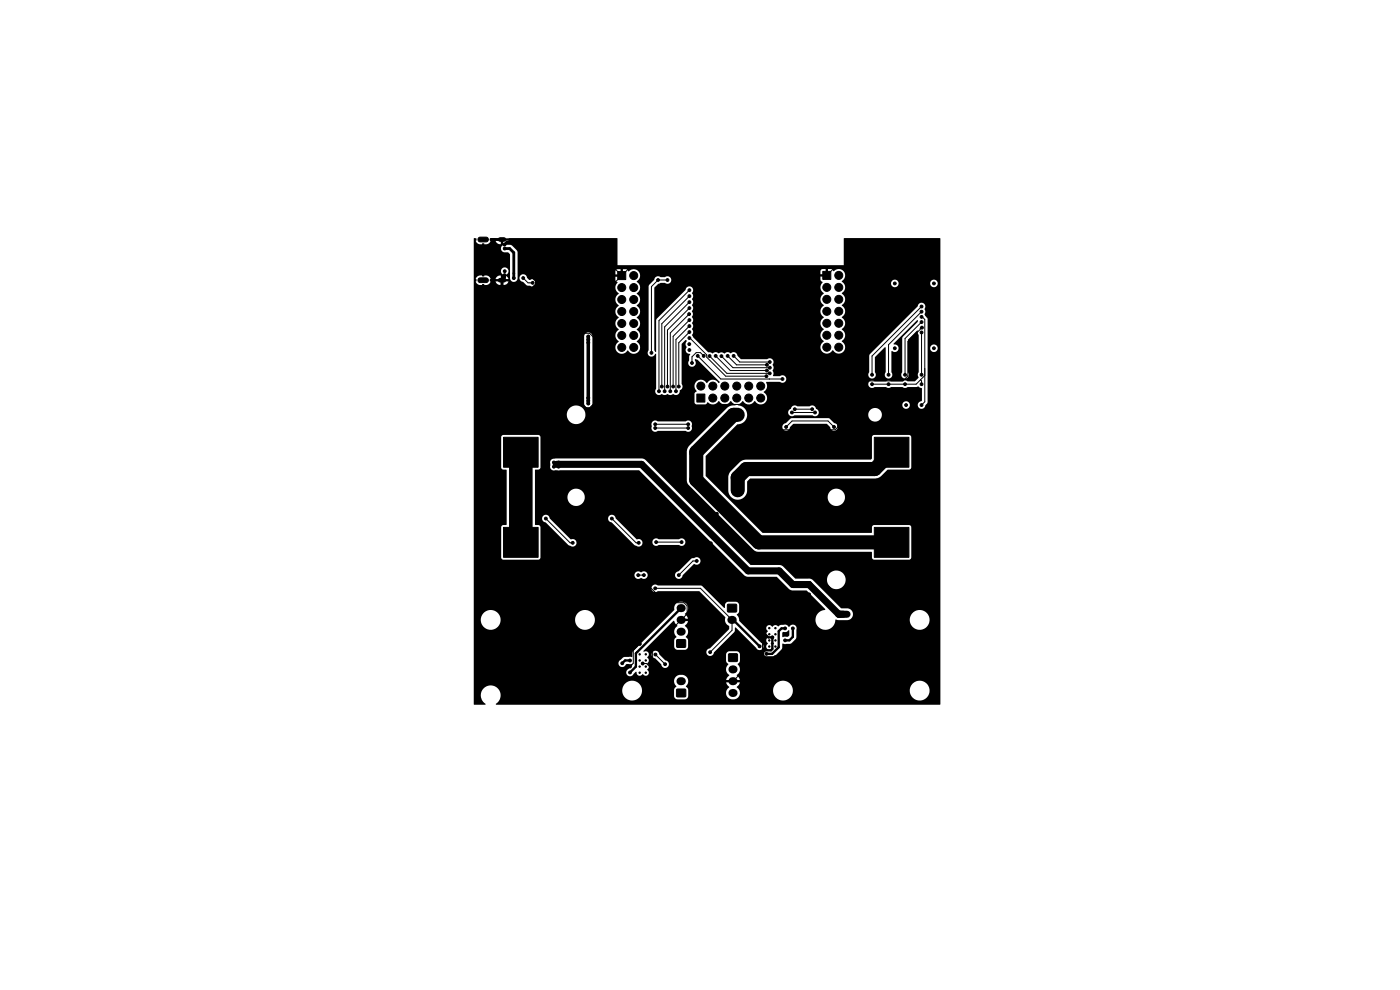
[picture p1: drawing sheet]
<svg xmlns="http://www.w3.org/2000/svg" width="297mm" height="210mm" viewBox="0 0 297 210" stroke-linecap="round" stroke-linejoin="round" font-family="sans-serif">
<g fill="#000" stroke="#000" stroke-width=".21">
<path d="M101.5 50.4l.3-.1h1.4l.3 .2 .1 .4-.4 .4h-1.4l-.4-.3zM101.5 59.1l.3-.2 1.4 .1 .3 .1 .1 .5-.4 .3h-1.4l-.4-.3zM131 57.6h1.8v1.7h-1.8zM174.5 57.6h1.8v1.7h-1.8zM106.8 92.8h7.4v6.3h-7.4zM147.8 83.6h1.7v1.7h-1.7zM185.5 92.8h7.3v6.3h-7.3zM106.8 111.9h7.4v6.3h-7.4zM185.5 111.9h7.3v6.3h-7.3zM143.6 135.7h1.8v1.6h-1.8zM154.4 128.2h1.8v1.6h-1.8zM154.6 138.7h1.8v1.6h-1.8z"/>
<path d="M143.6 146.2h1.8v1.6h-1.8z"/>
<circle cx="107" cy="51.9" r=".3"/>
<circle cx="107" cy="58.4" r=".3"/>
<circle cx="107.1" cy="57.5" r=".3"/>
<circle cx="107.1" cy="52.7" r=".3"/>
<circle cx="109" cy="59" r=".3"/>
<circle cx="111" cy="59" r=".3"/>
<circle cx="113" cy="51.4" r=".3"/>
<circle cx="113" cy="58.8" r=".3"/>
<circle cx="118" cy="58.6" r=".3"/>
<circle cx="118" cy="51.7" r=".3"/>
<circle cx="128.4" cy="54" r=".3"/>
<circle cx="134.4" cy="58.5" r=".85"/>
<circle cx="139.6" cy="59.4" r=".3"/>
<circle cx="139.6" cy="57.3" r=".3"/>
<circle cx="141.6" cy="59.4" r=".3"/>
<circle cx="141.6" cy="57.3" r=".3"/>
<circle cx="146.2" cy="57.7" r=".3"/>
<circle cx="163.7" cy="57.7" r=".3"/>
<circle cx="177.9" cy="58.4" r=".85"/>
<circle cx="181.3" cy="54" r=".3"/>
<circle cx="183.9" cy="59" r=".3"/>
<circle cx="186.4" cy="56" r=".3"/>
<circle cx="108" cy="63" r=".3"/>
<circle cx="112" cy="68" r=".3"/>
<circle cx="113" cy="60" r=".3"/>
<circle cx="116" cy="78" r=".3"/>
<circle cx="118.1" cy="65" r=".3"/>
<circle cx="121" cy="65" r=".3"/>
<circle cx="123.3" cy="70.8" r=".3"/>
<circle cx="124.8" cy="72.7" r=".3"/>
<circle cx="124.8" cy="71.4" r=".3"/>
<circle cx="124.8" cy="72" r=".3"/>
<circle cx="126.2" cy="76.8" r=".3"/>
<circle cx="128" cy="60" r=".3"/>
<circle cx="128" cy="63" r=".3"/>
<circle cx="131.9" cy="63.5" r=".85"/>
<circle cx="131.9" cy="66.1" r=".85"/>
<circle cx="131.9" cy="68.6" r=".85"/>
<circle cx="131.9" cy="61" r=".85"/>
<circle cx="131.9" cy="73.7" r=".85"/>
<circle cx="131.9" cy="71.2" r=".85"/>
<circle cx="134.4" cy="61" r=".85"/>
<circle cx="134.4" cy="63.5" r=".85"/>
<circle cx="134.4" cy="68.6" r=".85"/>
<circle cx="134.4" cy="73.7" r=".85"/>
<circle cx="134.4" cy="66.1" r=".85"/>
<circle cx="134.4" cy="71.2" r=".85"/>
<circle cx="136.7" cy="77.5" r=".3"/>
<circle cx="138.2" cy="74.8" r=".3"/>
<circle cx="146.2" cy="66.6" r=".3"/>
<circle cx="146.2" cy="73" r=".3"/>
<circle cx="146.2" cy="61.6" r=".3"/>
<circle cx="146.2" cy="65.4" r=".3"/>
<circle cx="146.2" cy="62.8" r=".3"/>
<circle cx="146.2" cy="69.2" r=".3"/>
<circle cx="146.2" cy="74.3" r=".3"/>
<circle cx="146.2" cy="64.1" r=".3"/>
<circle cx="146.2" cy="70.4" r=".3"/>
<circle cx="146.2" cy="67.9" r=".3"/>
<circle cx="146.2" cy="71.7" r=".3"/>
<circle cx="146.8" cy="77" r=".3"/>
<circle cx="148" cy="75.5" r=".3"/>
<circle cx="149.3" cy="75.5" r=".3"/>
<circle cx="150.5" cy="75.5" r=".3"/>
<circle cx="151.8" cy="75.5" r=".3"/>
<circle cx="152.1" cy="64.8" r=".3"/>
<circle cx="152.1" cy="66.2" r=".3"/>
<circle cx="152.8" cy="66.9" r=".3"/>
<circle cx="152.8" cy="64.1" r=".3"/>
<circle cx="152.8" cy="65.5" r=".3"/>
<circle cx="153" cy="75.5" r=".3"/>
<circle cx="153.5" cy="64.8" r=".3"/>
<circle cx="153.5" cy="66.2" r=".3"/>
<circle cx="153.5" cy="65.5" r=".3"/>
<circle cx="154.2" cy="66.9" r=".3"/>
<circle cx="154.2" cy="64.1" r=".3"/>
<circle cx="154.2" cy="65.5" r=".3"/>
<circle cx="154.4" cy="75.5" r=".3"/>
<circle cx="154.9" cy="64.8" r=".3"/>
<circle cx="154.9" cy="66.2" r=".3"/>
<circle cx="155.6" cy="75.5" r=".3"/>
<circle cx="162.6" cy="79.8" r=".3"/>
<circle cx="162.7" cy="78.6" r=".3"/>
<circle cx="162.7" cy="77.4" r=".3"/>
<circle cx="163.3" cy="76.8" r=".3"/>
<circle cx="163.3" cy="79.2" r=".3"/>
<circle cx="163.3" cy="78" r=".3"/>
<circle cx="175.4" cy="61" r=".85"/>
<circle cx="175.4" cy="68.6" r=".85"/>
<circle cx="175.4" cy="66" r=".85"/>
<circle cx="175.4" cy="71.1" r=".85"/>
<circle cx="175.4" cy="63.5" r=".85"/>
<circle cx="175.4" cy="73.7" r=".85"/>
<circle cx="177.9" cy="66" r=".85"/>
<circle cx="177.9" cy="71.1" r=".85"/>
<circle cx="177.9" cy="61" r=".85"/>
<circle cx="177.9" cy="68.6" r=".85"/>
<circle cx="177.9" cy="63.5" r=".85"/>
<circle cx="177.9" cy="73.7" r=".85"/>
<circle cx="185" cy="79.5" r=".3"/>
<circle cx="188.5" cy="79.5" r=".3"/>
<circle cx="189.8" cy="60.1" r=".3"/>
<circle cx="189.8" cy="73.9" r=".3"/>
<circle cx="190" cy="67" r=".3"/>
<circle cx="192" cy="79.5" r=".3"/>
<circle cx="195.5" cy="65" r=".3"/>
<circle cx="195.5" cy="67.2" r=".3"/>
<circle cx="195.5" cy="68.3" r=".3"/>
<circle cx="195.5" cy="70.5" r=".3"/>
<circle cx="195.5" cy="79.5" r=".3"/>
<circle cx="195.5" cy="66.1" r=".3"/>
<circle cx="195.6" cy="69.5" r=".3"/>
<circle cx="198.1" cy="60.1" r=".3"/>
<circle cx="198.1" cy="73.9" r=".3"/>
<circle cx="103" cy="85" r=".3"/>
<circle cx="108" cy="80" r=".3"/>
<circle cx="112.1" cy="95.5" r=".3"/>
<circle cx="112.1" cy="96.4" r=".3"/>
<circle cx="112.6" cy="96" r=".3"/>
<circle cx="113.1" cy="95.5" r=".3"/>
<circle cx="113.1" cy="96.4" r=".3"/>
<circle cx="117.5" cy="94" r=".3"/>
<circle cx="117.5" cy="99" r=".3"/>
<circle cx="117.5" cy="93" r=".3"/>
<circle cx="117.5" cy="98.1" r=".3"/>
<circle cx="118" cy="98.5" r=".3"/>
<circle cx="118" cy="93.5" r=".3"/>
<circle cx="118.4" cy="93" r=".3"/>
<circle cx="118.4" cy="94" r=".3"/>
<circle cx="118.5" cy="99" r=".3"/>
<circle cx="118.5" cy="98.1" r=".3"/>
<circle cx="123.3" cy="83" r=".3"/>
<circle cx="124.8" cy="85" r=".3"/>
<circle cx="124.8" cy="85.6" r=".3"/>
<circle cx="124.8" cy="84.4" r=".3"/>
<circle cx="126.2" cy="80" r=".3"/>
<circle cx="126.2" cy="83" r=".3"/>
<circle cx="139" cy="90" r=".3"/>
<circle cx="139" cy="90.8" r=".3"/>
<circle cx="139.8" cy="83" r=".3"/>
<circle cx="140.4" cy="82" r=".3"/>
<circle cx="141" cy="83" r=".3"/>
<circle cx="141.6" cy="82" r=".3"/>
<circle cx="142.2" cy="83" r=".3"/>
<circle cx="142.8" cy="82" r=".3"/>
<circle cx="143.4" cy="83" r=".3"/>
<circle cx="144" cy="82" r=".3"/>
<circle cx="146" cy="90" r=".3"/>
<circle cx="146" cy="90.8" r=".3"/>
<circle cx="148.7" cy="81.9" r=".85"/>
<circle cx="151.2" cy="84.4" r=".85"/>
<circle cx="151.2" cy="81.9" r=".85"/>
<circle cx="153.8" cy="81.9" r=".85"/>
<circle cx="153.8" cy="84.4" r=".85"/>
<circle cx="156.3" cy="81.9" r=".85"/>
<circle cx="156.3" cy="84.4" r=".85"/>
<circle cx="156.5" cy="88" r=".3"/>
<circle cx="158.8" cy="84.4" r=".85"/>
<circle cx="158.8" cy="81.9" r=".85"/>
<circle cx="161.4" cy="84.4" r=".85"/>
<circle cx="161.4" cy="81.9" r=".85"/>
<circle cx="164.2" cy="90.6" r=".3"/>
<circle cx="165.5" cy="85.4" r=".3"/>
<circle cx="166" cy="80.4" r=".3"/>
<circle cx="166.8" cy="90.6" r=".3"/>
<circle cx="168" cy="87.5" r=".3"/>
<circle cx="168.6" cy="86.8" r=".3"/>
<circle cx="172.3" cy="86.8" r=".3"/>
<circle cx="172.9" cy="87.5" r=".3"/>
<circle cx="174.4" cy="90.6" r=".3"/>
<circle cx="176.9" cy="90.6" r=".3"/>
<circle cx="177.7" cy="80.8" r=".3"/>
<circle cx="181" cy="80.8" r=".3"/>
<circle cx="185" cy="81.5" r=".3"/>
<circle cx="188.5" cy="81.5" r=".3"/>
<circle cx="192" cy="81.5" r=".3"/>
<circle cx="192.2" cy="88" r=".3"/>
<circle cx="192.2" cy="85.9" r=".3"/>
<circle cx="195.5" cy="88" r=".3"/>
<circle cx="195.5" cy="81.5" r=".3"/>
<circle cx="195.5" cy="85.9" r=".3"/>
<circle cx="115.8" cy="110" r=".3"/>
<circle cx="116.9" cy="115.2" r=".3"/>
<circle cx="117.2" cy="119" r=".3"/>
<circle cx="121.5" cy="115.2" r=".3"/>
<circle cx="124" cy="119" r=".3"/>
<circle cx="129.8" cy="110" r=".3"/>
<circle cx="130.9" cy="115.2" r=".3"/>
<circle cx="131.2" cy="119" r=".3"/>
<circle cx="135.5" cy="115.2" r=".3"/>
<circle cx="137.6" cy="118.8" r=".3"/>
<circle cx="139.2" cy="115" r=".3"/>
<circle cx="144.6" cy="115" r=".3"/>
<circle cx="147.8" cy="119" r=".3"/>
<circle cx="150.8" cy="115.2" r=".3"/>
<circle cx="152.1" cy="109" r=".3"/>
<circle cx="156.5" cy="104" r=".3"/>
<circle cx="162.8" cy="118.6" r=".3"/>
<circle cx="109.8" cy="124.2" r=".3"/>
<circle cx="109.8" cy="127.5" r=".3"/>
<circle cx="135.4" cy="122" r=".3"/>
<circle cx="135.7" cy="138.8" r=".15"/>
<circle cx="135.7" cy="136.6" r=".3"/>
<circle cx="135.7" cy="133.3" r=".3"/>
<circle cx="136.6" cy="122" r=".3"/>
<circle cx="137" cy="138.8" r=".15"/>
<circle cx="139" cy="124.8" r=".3"/>
<circle cx="139.1" cy="138.8" r=".3"/>
<circle cx="144" cy="122" r=".3"/>
<circle cx="150.6" cy="138.3" r=".3"/>
<circle cx="161.2" cy="137.1" r=".3"/>
<circle cx="161.2" cy="133.3" r=".3"/>
<circle cx="162.6" cy="138.7" r=".3"/>
<circle cx="163.2" cy="133.3" r=".15"/>
<circle cx="163.2" cy="134.6" r=".15"/>
<circle cx="163.2" cy="137.1" r=".15"/>
<circle cx="163.2" cy="135.9" r=".15"/>
<circle cx="163.9" cy="135.2" r=".3"/>
<circle cx="164.5" cy="139.4" r=".3"/>
<circle cx="164.5" cy="133.3" r=".15"/>
<circle cx="164.5" cy="134.6" r=".15"/>
<circle cx="164.5" cy="137.1" r=".15"/>
<circle cx="164.5" cy="135.9" r=".15"/>
<circle cx="166.6" cy="134.6" r=".3"/>
<circle cx="166.6" cy="135.8" r=".3"/>
<circle cx="166.6" cy="133.3" r=".3"/>
<circle cx="168.2" cy="126.1" r=".3"/>
<circle cx="168.2" cy="124" r=".3"/>
<circle cx="168.2" cy="133.3" r=".3"/>
<circle cx="170.2" cy="136.8" r=".3"/>
<circle cx="170.2" cy="135.2" r=".3"/>
<circle cx="171.2" cy="136" r=".3"/>
<circle cx="171.6" cy="124" r=".3"/>
<circle cx="171.6" cy="126.1" r=".3"/>
<circle cx="172" cy="136.8" r=".3"/>
<circle cx="172" cy="135.2" r=".3"/>
<circle cx="178.1" cy="130.3" r=".3"/>
<circle cx="178.9" cy="130.3" r=".3"/>
<circle cx="179.7" cy="130.3" r=".3"/>
<circle cx="189" cy="137" r=".3"/>
<circle cx="189" cy="135.4" r=".3"/>
<circle cx="190" cy="136.2" r=".3"/>
<circle cx="190.8" cy="137" r=".3"/>
<circle cx="190.8" cy="135.4" r=".3"/>
<circle cx="109.2" cy="148.8" r=".3"/>
<circle cx="109.2" cy="147.2" r=".3"/>
<circle cx="110" cy="148" r=".3"/>
<circle cx="110.8" cy="148.6" r=".3"/>
<circle cx="110.8" cy="147.2" r=".3"/>
<circle cx="128.2" cy="148.6" r=".3"/>
<circle cx="128.2" cy="147.2" r=".3"/>
<circle cx="129" cy="148" r=".3"/>
<circle cx="129.8" cy="148.6" r=".3"/>
<circle cx="129.8" cy="147.2" r=".3"/>
<circle cx="132" cy="140.7" r=".3"/>
<circle cx="133.6" cy="141.4" r=".3"/>
<circle cx="133.6" cy="142.7" r=".3"/>
<circle cx="133.6" cy="140.1" r=".3"/>
<circle cx="135.7" cy="140.1" r=".15"/>
<circle cx="135.7" cy="141.4" r=".15"/>
<circle cx="135.7" cy="142.7" r=".15"/>
<circle cx="136.4" cy="140.8" r=".3"/>
<circle cx="137" cy="140.1" r=".15"/>
<circle cx="137" cy="141.4" r=".15"/>
<circle cx="137" cy="142.7" r=".15"/>
<circle cx="139.1" cy="142.7" r=".3"/>
<circle cx="141.1" cy="140.9" r=".3"/>
<circle cx="164.5" cy="142.6" r=".3"/>
</g>
<path d="M144.4 134h.2M144.4 131.5h.2M144.4 129h.2M155.1 131.5h.4M144.3 144.5h.4M155.4 142h.2M155.4 144.5h.2M155.4 147h.2" fill="none" stroke="#000" stroke-width="1.7"/>
<path d="M106.1 50.8h.8M106.1 59.4h.8" fill="none" stroke="#000" stroke-width="1"/>
<g fill="none" stroke="#000" stroke-width=".21">
<path d="M111 59l1 1h1M118 58.6l.1 6.4M118 51.7h-4.7l-.3-.3h.4l2.6 2.6h12.4v1l3.5 3.5M141.6 59.4h-2l-1.4 1.4v14.1M163.7 57.7h-2.1l-8.1 8.1v-.8l-7.7-7.7h-6.2l-.4-.4h-5.7l-3.1 3.1h-2.4v3h-5l-2 2M181.3 54v2.4l2.6 2.6M181.8 56.9h-4.9l-1.5 1.5M186.4 56l-2.5 2.5v2.4l6.1 6.1M121 65h.1M121 65h-3l-3 3h-3M121 65l2.3 2.4v3.4l.1-.1h1.7l1.1 1.2v13.5l-1.1 1.1h-.7l-1.1-1.1v-2.4M126.2 76.8l.7 .7h9.8"/>
<path d="M141.6 71h.1M141.6 70.7h.1M146.2 66.6l-4 4v12.4M146.2 65.4l-4.6 4.6v12M146.2 69.2l-2.8 2.8v11M146.2 67.9l-3.4 3.5v10.6M146.2 61.6l-6.4 6.4v15M146.2 64.1l-5.2 5.2v13.7M146.2 62.8l-5.8 5.9v13.3M146.2 70.5l-2.2 2.2v9.3M146.2 70.4v.1M146.2 71.7l3.7 3.6v.5l4.1 4h8.6"/>
<path d="M148 75.5l4.9 4.9h13.1M149.3 75.5l-.7-.7h-.9l-.9 .9v1.3M150.5 75.5l3.7 3.7h9.1M151.8 75.5h.1M151.8 75.5l3.1 3.1h7.8M153 75.5l2.5 2.5h7.8M154.4 75.5l1.9 1.9h6.4M155.6 75.5l1.3 1.3h6.4M195.5 67.2l.7 .6v17.4l-.7 .7M195.5 70.5v9M195.5 66.1l-7 7v6.4M195.5 65l-10.5 10.5v4"/>
<path d="M195.5 68.3l-3.5 3.5v7.7M195.6 69.5l-3 3v7.2l-1.1 1.1h-13.8M196.2 79.7l-1.9 1.8h-9.3M123.3 83h-2.3l-5-5-2 2h-6l-5 5M123.3 83l-5.8 5.8v5.2M139 90.8h7M139 90h7M139.8 82.9h.1M163.2 80.4h.1M165.5 85.4v3.9l-1.3 1.3 .6 .6h9l.6-.6M166.8 90.6l1.2-1.3h7.7l1.2 1.3M168 87.5h4.9"/>
<path d="M168.6 86.8h3.7M174.4 90.6v6.6h-5.6l-11.4-11.4h-4.7l-7.3 7.3v9.2l16.2 16.3h8.5l10.2 10.2h2.3l7.4 7.4M177.7 80.8h.1M177.7 80.8v9.8l-.5 .6h-2.2l-.6-.6M181 80.8l7.2 7.2h7.3M195.3 80.6l.2 .2v.7M115.8 110l5.1 5.2h.6M116.9 115.2v3.5l.3 .3M117.2 119l-5.2 5.2h-2.2v3.3M117.2 119h14M129.8 110l5.1 5.2 .6-.1M130.9 115.2v3.5l.3 .3"/>
<path d="M137.6 118.8l.9-.9h9.7l2.6-2.6 10.8 10.8h6.6M137.6 118.8h-6.2l-.2 .2M137.6 118.8v5.5l3.6 3.5M139.2 115h5.4M147.8 119h-.8l-3 3M147.8 119h.1M135.4 122h1.2M135.4 122h.1M139 124.8h9.6l6.7 6.7M139 138.9l2.2 2.1M139 138.8v.1M141.2 127.8h3.9l.7 .7v1.7l-7.4 7.4v4.5"/>
<path d="M141.2 127.8l-5.5 5.5v3.3l-1.4 1.4v2.7l-.7 .7M155.3 131.5v2.2l-4.7 4.7M155.3 131.5h.2M161.1 133.3l.7 .6v4.3l-6.3 6.3M166.4 133.3h.1M136.3 140.8h.8l1.9 1.9"/>
</g>
<path d="M144.5 129l-9.6 9.6v2.8l-1.3 1.3M155.5 131.5l5.6 5.6M161.1 133.3l1.9 1.9h.8v2.5l-.2 .2h-1.3l-.5 .5v.6l.5 .5 2.2-.1M164.5 139.4v3.2M166.5 133.3h-.7l-.6 .6v3.4l-1.4 1.4h-1.2M168.2 133.3v1.8l-.7 .7h-1M171.2 136l-3.4 3.4h-3.3M171.2 136l.2 .2h18.6M171.6 126.1h-3.4l3 3v6.9M171.6 126.1h.1M133.6 140.1h.1M133.6 140.1h-1l-.6 .6" fill="none" stroke="#000" stroke-width=".5"/>
<path d="M104.2 50.8h.1M104.2 50.8h2.3M107 58.4v.5l-.5 .5v2.1l1.5 1.5h3.2l2.6-2.7v-.7l-.8-.8h4.8l.2-.2M107.1 52.7h1l.9 .9v5.4M113 51.4h-5.5l-.5 .5" fill="none" stroke="#000" stroke-width=".6"/>
<path d="M110.5 95.9v19.2" fill="none" stroke="#000" stroke-width="5"/>
<path d="M156.5 88h-.9l-7.9 7.9v5.9l13.2 13.3h28.3M189.2 95.9l-3.6 3.6h-27.3l-1.8 1.8v2.7" fill="none" stroke="#000" stroke-width="3"/>
<path d="M118 98.5h18.1l22.6 22.6h6.6l2.9 2.9h3.4M171.6 124l6.3 6.3h1.8M171.6 124h.1" fill="none" stroke="#000" stroke-width="1.5"/>
<path d="M124.8 71.4v14.2" fill="none" stroke="#000" stroke-width=".75"/>
<g fill="#000">
<path d="M100.5 50.5l.5 .1 .1 .4-.2 .1 .1 .2 .3 .3 .5 .2h.5l.1-.2h.3l.1 .2 .8-.1 .4-.5-.1-.6 .2-.1 1.8 .1-.1 .2 .1 .3h-.8a1.01 1.01 0 0 0 1.1 .7v-.7h.5l.1 .8a.83 .83 0 0 0-.5 .9 .83 .83 0 0 0 .7 .7h.8l.4 .5v5.2a.81 .81 0 0 0 1 .6 .81 .81 0 0 0 .6-.9h.4v.2a.9 .9 0 0 0 .8 .7l.8 .8h.6a.84 .84 0 0 0 1.2-.1 .84 .84 0 0 0-.1-1.2 .84 .84 0 0 0-1.2 .1l-.5-.5a.8 .8 0 0 0-.8-.7 .8 .8 0 0 0-.8 .7h-.4v-5.5l-1.3-1.4-1.1-.1-.1-.2 .6-.6h-.8l.1-.3-.1-.2 23.8-.1 .1 .1v5.7h48l.1-5.8h20.3l.1 98.9-.1 .1-94.2-.1a2.34 2.34 0 0 0 .7-3h26.1v.2a2.11 2.11 0 0 0 3.2 1.7 2.11 2.11 0 0 0 0-3.6 2.11 2.11 0 0 0-3.2 1.7l-26.1-.1a2.13 2.13 0 0 0-3.4-.2 2.13 2.13 0 0 0 .5 3.3l-.1 .1-2.4-.1v-5h42.5l.1 .6 .4 .6-.5 .6v1.5a.74 .74 0 0 0 .7 .7l1.7-.1 .4-.2 .2-.4v-1.5l-.5-.5a1.44 1.44 0 0 0 .5-1.5 1.44 1.44 0 0 0-1.2-1.1 1.44 1.44 0 0 0-1.8 1.3h-42.5v-3.8h30.7v.2a.9 .9 0 0 0 .8 .7 .9 .9 0 0 0 .9-.6h1.2v.2l-.8 .8a.81 .81 0 0 0-.2 1.3 .81 .81 0 0 0 1.3-.2l.4-.5h.2a.72 .72 0 0 0 .5 .8 .72 .72 0 0 0 .9-.3 .7 .7 0 0 0 1.1 .1 .7 .7 0 0 0-.2-1.1 .78 .78 0 0 0 0-1.3 .78 .78 0 0 0 0-1.3l.4-.6h.5a.86 .86 0 0 0 .8 .9l1.3 1.3a.81 .81 0 0 0 .9 .7 .81 .81 0 0 0 .7-.8 .81 .81 0 0 0-.8-.8l-1.2-1.3a.8 .8 0 0 0-.8-.8 .8 .8 0 0 0-.9 .8l-.5-.1a.73 .73 0 0 0-1.2-.5v-.2l6.3-6.3h.2l.2 .5 .5 .5a1.58 1.58 0 0 0-.2 2.4l-.5 .6v1.5a.74 .74 0 0 0 .7 .7l1.7-.1 .4-.2 .2-.4v-1.5l-.5-.5a1.57 1.57 0 0 0-.2-2.5l.5-.5 .2-.4h-1.1v-.5h1.1l-.2-.5-.5-.5a1.47 1.47 0 0 0-.2-2.6 1.47 1.47 0 0 0-2 1.6l-8.8 8.8-.2 1.2-1.9 .1-.8 .8-.2 .4h-30.7v-9.2h1.5a2.11 2.11 0 0 0 2.1 2.2 2.11 2.11 0 0 0 2.1-2.2h15.8v.2a2.11 2.11 0 0 0 3.2 1.7 2.11 2.11 0 0 0 0-3.6 2.11 2.11 0 0 0-3.2 1.7h-15.8v-.3a2.11 2.11 0 0 0-2.2-1.7 2.11 2.11 0 0 0-2 2h-1.5v-6.7h37.7v.2a.83 .83 0 0 0 1.4 .5h8.8l5.5 5.5a1.64 1.64 0 0 0 .8 2v.6l-4.1 4a.81 .81 0 0 0-.7 1.2 .81 .81 0 0 0 1.4 .1h2.7v1.5l.5 .5a1.57 1.57 0 0 0 .2 2.5l-.5 .5-.2 .5h1.1v.5h-1.1l.2 .4 .5 .5a1.44 1.44 0 0 0-.6 1.5 1.44 1.44 0 0 0 1.2 1.2 1.39 1.39 0 0 0 1.4-.5 1.39 1.39 0 0 0 .1-1.5h7.2a2.11 2.11 0 0 0 2.1 2.2 2.11 2.11 0 0 0 2.1-2.2h24.8v.2a2.11 2.11 0 0 0 3.2 1.7 2.11 2.11 0 0 0 0-3.6 2.11 2.11 0 0 0-3.2 1.7h-24.8v-.3a2.11 2.11 0 0 0-2.2-1.7 2.11 2.11 0 0 0-2 2h-7.2l-.5-.7 .5-.5 .2-.4h-1.1v-.5h1.1l-.2-.5-.5-.5a1.59 1.59 0 0 0 .2-2.4l.5-.6-.1-1.7h4.9a.81 .81 0 0 0 1.1 .9h1l.4-.2 1.6-1.6 .1-1.2 .6 .1 1.3-.2 1-1.1 .1-1.7a.84 .84 0 0 0-.6-1.1 .84 .84 0 0 0-1 .5l-.1-.1a.82 .82 0 0 0-1.1-.4l-.9 .2a.39 .39 0 0 1-.6-.1h-.4l-.4 .3a.73 .73 0 0 0-1.1-.1 .73 .73 0 0 0 .1 1.1l-.1 .1a.73 .73 0 0 0 .1 1.2l-.1 .1a.73 .73 0 0 0 .1 1.2l-.1 .1a.73 .73 0 0 0 .1 1.2l-.1 .1a.82 .82 0 0 0-1 .7h-4.9l-.5-.4-1.7-.1a.74 .74 0 0 0-.7 .7h-2.7l.2-.4 4.3-4.3 .2-1 4.4 4.4a.81 .81 0 0 0 1.3 .2 .81 .81 0 0 0-.2-1.3l-4.7-4.7-.1-.7-.4-.6 .5-.7v-1.5l-.4-.5h-2.2l-.3 .4-.1 .8h-.2l-4.6-4.6-.3-.1h-9.2a.8 .8 0 0 0-1.3 .5h-37.7v-2.8h34.1v.2a1 1 0 0 0 1.5 .5 .8 .8 0 0 0 .9 .1 .8 .8 0 0 0 .4-.8h5.8v.2a.82 .82 0 0 0 .8 .7 .82 .82 0 0 0 .8-.8l2.4-2.4a.82 .82 0 0 0 1.2 0 .82 .82 0 0 0 0-1.1 .82 .82 0 0 0-1.1-.1l-.7 .1-2.7 2.7a.81 .81 0 0 0-.7 .7h-5.8v-.1a1.06 1.06 0 0 0-1.5-.4 .8 .8 0 0 0-1.3 .5h-34.1v-29.2h5.8v6.5l.3 .4 .9 .1v11.6l-.9 .1-.3 .4v6.5l.2 .3 .3 .1h7.4l.3-.1 .2-.3v-6.5l-.3-.4-.9-.1v-1.4h1.5a.86 .86 0 0 0 .8 .9l4.8 4.9a1 1 0 0 0 1.7-.6 .91 .91 0 0 0-1.3-.7l-4.4-4.5h12.4v.2a.9 .9 0 0 0 .8 .7l4.8 4.9a1 1 0 0 0 1.7-.6v-.2h2.1v.2a.84 .84 0 0 0 1.4 .5h4.3a.81 .81 0 0 0 1.1-.1 .81 .81 0 0 0-.1-1.1 .81 .81 0 0 0-1.1 0h-4.3a.8 .8 0 0 0-1.3 .5h-2.1a.97 .97 0 0 0-1.3-.5l-4.4-4.5a.8 .8 0 0 0-.8-.7 .8 .8 0 0 0-.8 .7h-12.4v-.1a.8 .8 0 0 0-.9-.6 .8 .8 0 0 0-.7 .7h-1.5v-4.5h6.9v.2a1.84 1.84 0 0 0 2.8 1.5 1.84 1.84 0 0 0 0-3.2 1.84 1.84 0 0 0-2.8 1.5h-6.9v-5.7l.8-.1 .3-.2 .1-1.4h2v.3a1.1 1.1 0 0 0 .7 1.5h18.2l22.3 22.3 .7 .3h6.2l2.9 2.8 3.4 .1 4 3.9-.1 .2a2.13 2.13 0 0 0-2 2.2 2.13 2.13 0 0 0 2.3 2 2.13 2.13 0 0 0 2-2.2l2.5 .2 .6-.2h12.6a2.11 2.11 0 0 0 2.9 2 2.11 2.11 0 0 0 .5-3.5 2.11 2.11 0 0 0-3.4 1.2v.3h-12.6a1.25 1.25 0 0 0 .5-1.4 1.25 1.25 0 0 0-1.1-1h-1.4l-6.2-6.1h3.2a1.98 1.98 0 0 0 2.8 1.9 1.98 1.98 0 0 0 .5-3.3 1.98 1.98 0 0 0-3.2 1.1l-.1 .3-6.6-.2-2.7-2.6-.5-.2-6.4-.1-22.6-22.5h-19a.8 .8 0 0 0-.9 .7h-2v-5.3l-.4-.4h-7.5l-.3 .1-.2 .3h-5.8v-4.8h19.7v.2a1.98 1.98 0 0 0 2.4 1.8h15.6l.1 .5a.85 .85 0 0 0 .2 1 .85 .85 0 0 0 1.1 0h5.9a.83 .83 0 0 0 1 0 .83 .83 0 0 0 .2-1 .82 .82 0 0 0-.2-1.1 .82 .82 0 0 0-1.1 .1h-5.9a.8 .8 0 0 0-1.3 .5h-15.6h.3a1.98 1.98 0 0 0 .5-3.5 1.98 1.98 0 0 0-3.2 1.5h-19.7v-16.6h23.4v14.4a.88 .88 0 0 0 .9 .8 .88 .88 0 0 0 .9-.8v-14.4a.88 .88 0 0 0-.9-.8 .88 .88 0 0 0-.9 .8h-23.4v-10.4h30l.2 .8 .6 .5a1.6 1.6 0 0 0-.6 2l.6 .6a1.48 1.48 0 0 0 0 2.6 1.48 1.48 0 0 0 0 2.5 1.48 1.48 0 0 0 0 2.5 1.4 1.4 0 0 0-.4 2.3 1.4 1.4 0 0 0 2.3-.4l.1 .1a1.35 1.35 0 0 0 2 .4h2.1v.1a.86 .86 0 0 0 .8 .7 .86 .86 0 0 0 .9-.6l.1 .2v7.2a.88 .88 0 0 0 .1 1.2 .88 .88 0 0 0 1.2 0l.6 .2 .4-.2a1.36 1.36 0 0 0 1.4 0 .88 .88 0 0 0 1 .1 .88 .88 0 0 0 .4-.9 .84 .84 0 0 0 .3-1.4v-8.4l.8-.9 .3 .2a1.09 1.09 0 0 0-.1 1.4 .98 .98 0 0 0 .8 1.5l-.2 .4v.9a.81 .81 0 0 0 .1 1.1 .81 .81 0 0 0 1.1-.1 .81 .81 0 0 0 0-1.1l.1-.2 .5 .1 4.6 4.6-.2 .4a1.45 1.45 0 0 0-2.5 0 1.41 1.41 0 0 0-2.1-.4 1.41 1.41 0 0 0 0 2.1l-.5 .5v1.8l.2 .3 .3 .2h1.8l.5-.5a1.57 1.57 0 0 0 2.4-.2 1.48 1.48 0 0 0 2.5 0l1 .7-.1 .2a2.13 2.13 0 0 0-1.6 .5l-8.4 8.5-.2 .8v6.4l.5 .9 13.4 13.5 1.2 .5h24.1l.1 .1v1.1l.4 .4h7.5l.4-.4v-6.5l-.4-.4h-7.5l-.4 .4v1.1l-.1 .1h-23.1l-11.9-11.8h4.6v3.1a2 2 0 0 0 1.4 1.6 2 2 0 0 0 2.1-.5h17.6v.2a1.84 1.84 0 0 0 2.8 1.5 1.84 1.84 0 0 0 0-3.2 1.84 1.84 0 0 0-2.8 1.5h-17.6l.5-1v-2.3l.7-.6h26.5l1-.3 1.6-1.6h4.6l.4-.4v-6.7l-.4-.2h-7.7l-.2 .4v4.5l-.3 .3h-26.5l-1.2 .5-2 2-.5 1.2h-4.6l-.2-.2v-4.3l6.2-6.2h10.1a.82 .82 0 0 0 .7 .9 .82 .82 0 0 0 .9-.8l.7-.7h7.1l.7 .7a.81 .81 0 0 0 .9 .8 .81 .81 0 0 0 .7-.9 .81 .81 0 0 0-.8-.8l-1.2-1h-7.7l-1.2 1-.5 .2-.3 .6h-10.1l.6-.5a2 2 0 0 0 1.9-2.6h8.8v.2a.84 .84 0 0 0 1.4 .5h3.8a.8 .8 0 0 0 1.2-.2h10.6v.2a1.45 1.45 0 0 0 2.2 1.1 1.45 1.45 0 0 0 0-2.4 1.45 1.45 0 0 0-2.2 1.1h-10.6l.1-.6-.6-.7a.84 .84 0 0 0-1.4-.4h-2.6a.86 .86 0 0 0-1.4 .5l-.3 .3-.2 .4h-8.8l-.1-.3a2.41 2.41 0 0 0-1.8-1.2l34.9-.1a.8 .8 0 0 0 1.1 .9 .8 .8 0 0 0 .3-1.4 .8 .8 0 0 0-1.3 .4l-.1 .1h-34.9l1.1-.7a1.44 1.44 0 0 0 2.5 0 1.4 1.4 0 0 0 2.2 .3 1.4 1.4 0 0 0-.3-2.2 1.58 1.58 0 0 0 .5-2.1l3-.1a.81 .81 0 0 0 1.1-.1 .81 .81 0 0 0-.1-1.1 .81 .81 0 0 0-1.1 0h-1.3l-.1-.1 .1-.3h20.1v.2a.81 .81 0 0 0 1.2 .6 .81 .81 0 0 0 .2-1.3v-3.1l2.1-2.2 .2 .2v5.1a.82 .82 0 0 0 0 1.2 .82 .82 0 0 0 1.2 0 .82 .82 0 0 0 0-1.2v-4.4a1.16 1.16 0 0 0 1.4-.3 .86 .86 0 0 0-.1-.9 .86 .86 0 0 0-.8-.3l4.9-5.1h.2v.4l-3.3 3.3v7.4a.81 .81 0 0 0 .1 1.1 .81 .81 0 0 0 1.1-.1 .81 .81 0 0 0 0-1.1v-6.8l2-2 .1 .1v.4l.2 .5v7.9a1.1 1.1 0 0 0 0 1.1l-.8 .8h-1.6a.87 .87 0 0 0-1.1 0h-2.4a.87 .87 0 0 0-1.1 0h-2.4a.81 .81 0 0 0-1.1 .1 .81 .81 0 0 0 .1 1.1 .81 .81 0 0 0 1.1 0h2.3l.5 .2 .7-.2h2.4a.87 .87 0 0 0 1.1 0h1.8l.4-.1 .7 .3 .1 2.7a.88 .88 0 0 0-.8 .8 .88 .88 0 0 0 .6 .9l.7-.3 .7-1.1v-11.5h.5a.8 .8 0 0 0 1.1 .8 .8 .8 0 0 0 .3-1.3 .8 .8 0 0 0-1.3 .3l-.1 .2h-.5v-6.1l-.5-.7a.55 .55 0 0 1 0-.8 1.19 1.19 0 0 1 0-1.3 .82 .82 0 0 0-.8-.7 .82 .82 0 0 0-.8 .8l-10.2 10.2-.1 .2v3.5l-.2 .5h-20.1l-.2-.7a1.3 1.3 0 0 0 0-1.4 .82 .82 0 0 0-.1-1.1 .82 .82 0 0 0-1.1 0h-5.5l-.7-.7a.89 .89 0 0 0-.6-.8 .89 .89 0 0 0-.9 .2 .94 .94 0 0 0-1.4 .1 .82 .82 0 0 0-1.1-.1 1.23 1.23 0 0 0-1.4 0l-.9-.2-3.2-3.4a.39 .39 0 0 1 0-.6v-.6a.39 .39 0 0 1 0-.7v-.5a.45 .45 0 0 1 0-.8v-.6a.39 .39 0 0 1 0-.6v-.5a.45 .45 0 0 1 0-.8v-.5a.46 .46 0 0 1 0-.8v-.5a.45 .45 0 0 1 0-.7v-.6a.42 .42 0 0 1 0-.7 .81 .81 0 0 0-.4-.9h27.4l.2 .8 .6 .5a1.6 1.6 0 0 0-.6 2l.6 .6a1.48 1.48 0 0 0 0 2.5 1.48 1.48 0 0 0 0 2.6 1.48 1.48 0 0 0 0 2.5 1.4 1.4 0 0 0-.4 2.2 1.4 1.4 0 0 0 2.3-.3 1.4 1.4 0 0 0 2.2 .3 1.4 1.4 0 0 0-.3-2.2 1.48 1.48 0 0 0 0-2.6 1.48 1.48 0 0 0 0-2.5 1.48 1.48 0 0 0 0-2.5 1.48 1.48 0 0 0 0-2.6 1.45 1.45 0 0 0 .3-2.2h10.1v.2a.8 .8 0 0 0 .9 .7 .8 .8 0 0 0 .7-.9h6.7v.2a.8 .8 0 0 0 1.3 .6 .8 .8 0 0 0 0-1.4 .8 .8 0 0 0-1.3 .6h-6.7a.8 .8 0 0 0-.8-.7 .8 .8 0 0 0-.8 .7h-10.1l-.3-.2a1.57 1.57 0 0 0 0-2.5l-.8-.2-.9 .4-.4-.4h-.8v.9h-.5v-.9l-1 .1-.1 1h.9v.5h-.9v.8l.4 .4-.5 1-27.4-.1a.84 .84 0 0 0-1.2 .7l-6.2 6.3v6.7l-.1 .2-.3-.4v-13.2l.9-.9 .5-.2h.9a.81 .81 0 0 0 1.1-.1 .81 .81 0 0 0-.1-1.1 .81 .81 0 0 0-1.1 0h-.9a.83 .83 0 0 0-1.3 .6l-1.2 1.3v13.6l-.2 .5-2.1-.1a1.44 1.44 0 0 0-.2-2.3 1.48 1.48 0 0 0 0-2.5 1.48 1.48 0 0 0 0-2.6 1.48 1.48 0 0 0 0-2.5 1.48 1.48 0 0 0 0-2.5 1.48 1.48 0 0 0 0-2.6 1.41 1.41 0 0 0 .4-2.1 1.41 1.41 0 0 0-2.2 0l-.3-.4-.9-.1v.9h-.5v-.9l-.9 .2-.2 .9h1v.5h-1l.1 .9 .4 .3-.5 1h-30v-1.7h.5l.1 .4-.2 .1 .2 .3 .3 .4 .5 .1h.4l.1-.3 .3 .1 .1 .2 .8-.2 .5-.5-.2-.2 .1-.4h1.9l-.1 .2 .1 .3h-.8l.1 .2 .4 .4 .6 .1v-.7h.5v.7a1.01 1.01 0 0 0 1.2-.7h-.8l.1-.2-.1-.3h.8l-.7-.8a.84 .84 0 0 0 .5-1.3 .84 .84 0 0 0-1.4 0 .84 .84 0 0 0 .5 1.3l-.1 .7h-.5v-.7a1.01 1.01 0 0 0-1.1 .8h-1l-.4-.6-.6-.2h-.3l-.2 .2h-.3v-.2l-.7 .1-.4 .2-.3 .5h-.4zM195.1 69.6l.5-.3-.1 .4-.3 .1zM166 134.2l.3-.1a1.01 1.01 0 0 0 1-.4l.1 1-.3 .4h-1.1z"/>
<circle cx="163.8" cy="135.2" r=".31"/>
<circle cx="163.8" cy="136.5" r=".34"/>
<circle cx="136.3" cy="140.7" r=".34"/>
</g>
</svg>
